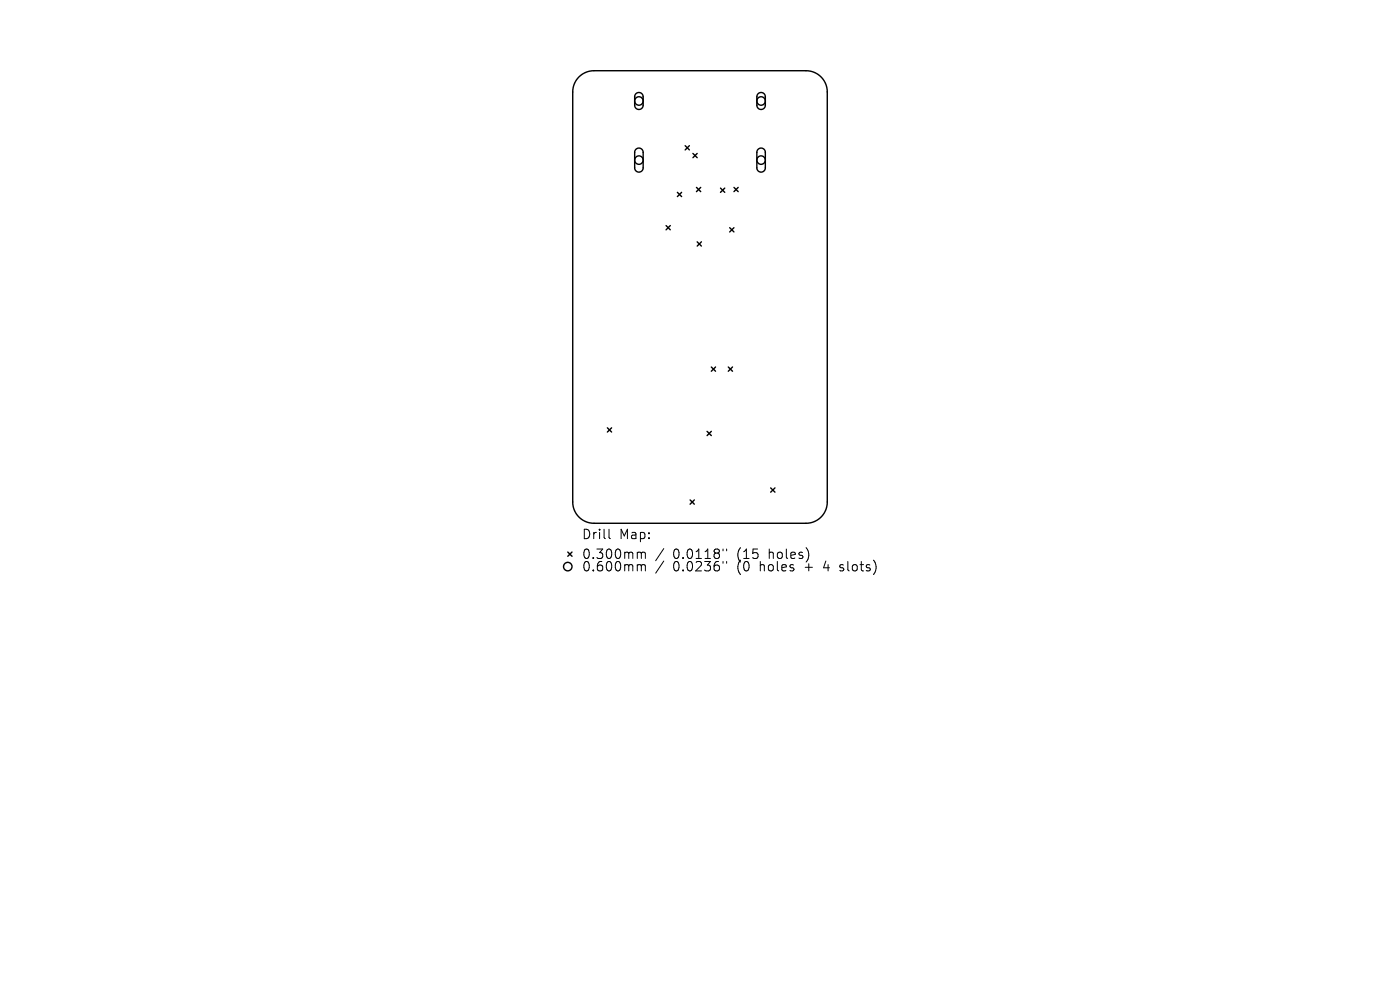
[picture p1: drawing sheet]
<svg xmlns="http://www.w3.org/2000/svg" width="297mm" height="210mm" viewBox="0 0 297 210" stroke-linecap="round" stroke-linejoin="round" font-family="sans-serif">
<defs><g id="words">
<g font-size="2.8">
<text x="123.4" y="114.7">Drill</text>
<text x="123.4" y="118.9">0.300mm</text>
<text x="131.4" y="114.7">Map:</text>
<text x="142.8" y="118.9">0.0118&quot;</text>
<text x="156.5" y="118.9">(15</text>
<text x="163.4" y="118.9">holes)</text>
<text x="123.4" y="121.5">0.600mm</text>
<text x="142.8" y="121.5">0.0236&quot;</text>
<text x="156.5" y="121.5">(0</text>
<text x="161.5" y="121.5">holes</text>
<text x="171.2" y="121.5">+</text>
<text x="175.4" y="121.5">4</text>
<text x="179" y="121.5">slots)</text>
</g>
</g></defs>
<g fill="none" stroke="#000" stroke-width=".3">
<path d="M122.8 16.3a4.5 4.5 0 0 1 3.2-1.3h45a4.5 4.5 0 0 1 4.5 4.5v87a4.5 4.5 0 0 1-4.5 4.5h-45a4.5 4.5 0 0 1-4.5-4.5v-87a4.5 4.5 0 0 1 1.3-3.2zM134.9 19.9a.9 .9 0 0 1 1-.2 .9 .9 0 0 1 .5 .8v1.8a.9 .9 0 0 1-.9 .9 .9 .9 0 0 1-.9-.9v-1.9zM160.8 19.9a.9 .9 0 0 1 1-.2 .9 .9 0 0 1 .6 .8v1.8a.9 .9 0 0 1-.9 .9 .9 .9 0 0 1-.9-.9v-1.9zM134.9 31.7a.9 .9 0 0 1 1-.2 .9 .9 0 0 1 .5 .8v3.3a.9 .9 0 0 1-.9 .9 .9 .9 0 0 1-.9-.9v-3.4zM145.4 30.9l.9 .9M146.3 30.9l-.9 .9M147 32.6l.9 .9M147.8 39.8l.9 .9M147.9 32.6l-.9 .9M148.7 39.8l-.9 .9M152.9 39.9l.9 .9M153.8 39.9l-.9 .9"/>
<path d="M155.7 39.8l.9 .9M156.6 39.8l-.9 .9M160.8 31.7a.9 .9 0 0 1 1-.2 .9 .9 0 0 1 .6 .8v3.3a.9 .9 0 0 1-.9 .9 .9 .9 0 0 1-.9-.9v-3.4zM141.3 47.9l.9 .9M142.2 47.9l-.9 .9M143.7 40.8l.9 .9M144.6 40.8l-.9 .9M147.9 51.3l.9 .9M148.8 51.3l-.9 .9M154.8 48.3l.9 .9M155.7 48.3l-.9 .9M150.9 77.9l.9 .9"/>
<path d="M151.8 77.9l-.9 .9M154.5 77.9l.9 .9M155.4 77.9l-.9 .9M128.9 90.8l.9 .9M129.8 90.8l-.9 .9M150 91.5l.9 .9M150.9 91.5l-.9 .9M120.5 117.1l.9 .9M121.4 117.1l-.9 .9M146.4 106.1l.9 .9M147.3 106.1l-.9 .9M163.5 103.5l.9 .9"/>
<path d="M164.4 103.5l-.9 .9"/>
<circle cx="135.5" cy="21.4" r=".9"/>
<circle cx="135.5" cy="34" r=".9"/>
<circle cx="161.5" cy="34" r=".9"/>
<circle cx="161.5" cy="21.4" r=".9"/>
<circle cx="120.5" cy="120.2" r=".9"/>
</g>
<g fill="none" stroke="#000" stroke-width=".21">
<path d="M129.2 112.3v1.7l.3 .3M135.5 117.1h.3l.3 .3M135.5 119.8h.3l.3 .3M136.1 117.4l.2-.3 .5 .1 .1 1.3M136.1 117.4v1.1M140.8 116.4l-1.7 2.5M140.8 119l-1.7 2.6M153.4 116.5v.3M153.4 119.1v.4M154.1 116.5v.3M154.1 119.1v.4M178.2 119.9v.4"/>
<path d="M136.1 120.1v1M136.1 120.1l.2-.3 .5 .1 .1 1.2M178.1 121l.2 .1"/>
</g>
<use href="#words"/>
</svg>
